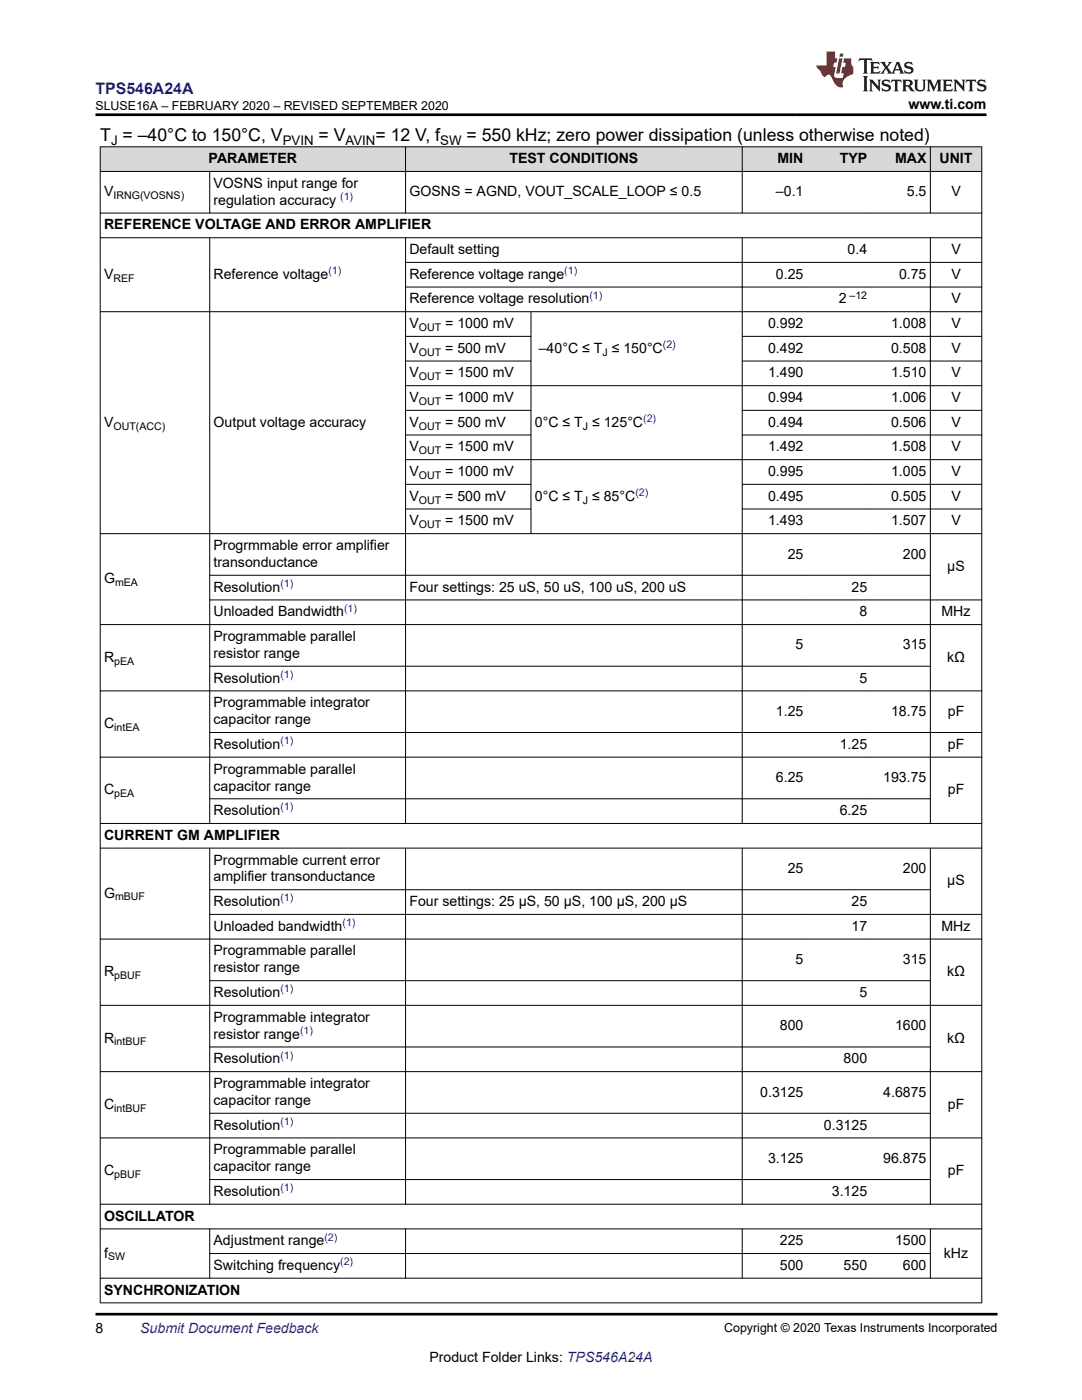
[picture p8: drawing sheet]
<svg xmlns="http://www.w3.org/2000/svg" width="216mm" height="279mm" viewBox="0 0 216 279" stroke-linecap="round" stroke-linejoin="round" font-family="sans-serif">
<defs><g id="words">
<g font-size="3.5">
<text x="20" y="28.1">T = –40°C to 150°C, V</text>
<text x="63.6" y="28.1">= V</text>
<text x="74.9" y="28.1">= 12 V, f</text>
<text x="93.1" y="28.1">= 550 kHz; zero power dissipation (unless otherwise noted)</text>
</g>
<text font-size="3.2" fill="#00f" x="19.1" y="18.7">TPS546A24A</text>
<g font-size="2.8">
<text x="181.3" y="21.8">www.ti.com</text>
<text x="41.6" y="32.6">PARAMETER</text>
<text x="101.7" y="32.6">TEST CONDITIONS</text>
<text x="155.1" y="32.6">MIN</text>
<text x="167.6" y="32.6">TYP</text>
<text x="178.6" y="32.6">MAX</text>
<text x="187.5" y="32.6">UNIT</text>
<text x="20.8" y="39.2">V</text>
<text x="42.6" y="37.5">VOSNS input range for</text>
<text x="42.6" y="40.9">regulation accuracy</text>
<text x="81.7" y="39.2">GOSNS = AGND, VOUT_SCALE_LOOP ≤ 0.5</text>
<text x="154.8" y="39.2">–0.1</text>
<text x="181" y="39.2">5.5</text>
<text x="189.8" y="39.2">V</text>
<text x="20.8" y="45.8">REFERENCE VOLTAGE AND ERROR AMPLIFIER</text>
<text x="81.7" y="50.7">Default setting</text>
<text x="169.1" y="50.7">0.4</text>
<text x="189.8" y="50.7">V</text>
<text x="20.8" y="55.6">V</text>
<text x="42.6" y="55.6">Reference voltage</text>
<text x="81.7" y="55.6">Reference voltage range</text>
<text x="154.8" y="55.6">0.25</text>
<text x="179.4" y="55.6">0.75</text>
<text x="189.8" y="55.6">V</text>
<text x="81.7" y="60.6">Reference voltage resolution</text>
<text x="81.7" y="65.5">V</text>
<text x="88.8" y="65.5">= 1000 mV</text>
<text x="153.3" y="65.5">0.992</text>
<text x="167.4" y="60.6">2</text>
<text x="177.8" y="65.5">1.008</text>
<text x="189.8" y="60.6">V</text>
<text x="189.8" y="65.5">V</text>
<text x="81.7" y="70.4">V</text>
<text x="88.8" y="70.4">= 500 mV</text>
<text x="107.5" y="70.4">–40°C ≤ T ≤ 150°C</text>
<text x="153.3" y="70.4">0.492</text>
<text x="177.8" y="70.4">0.508</text>
<text x="189.8" y="70.4">V</text>
<text x="81.7" y="75.3">V</text>
<text x="88.8" y="75.3">= 1500 mV</text>
<text x="153.3" y="75.3">1.490</text>
<text x="177.8" y="75.3">1.510</text>
<text x="189.8" y="75.3">V</text>
<text x="81.7" y="80.2">V</text>
<text x="88.8" y="80.2">= 1000 mV</text>
<text x="153.3" y="80.2">0.994</text>
<text x="177.8" y="80.2">1.006</text>
<text x="189.8" y="80.2">V</text>
<text x="20.8" y="85.2">V</text>
<text x="42.6" y="85.2">Output voltage accuracy</text>
<text x="81.7" y="85.2">V</text>
<text x="88.8" y="85.2">= 500 mV</text>
<text x="106.7" y="85.2">0°C ≤ T ≤ 125°C</text>
<text x="153.3" y="85.2">0.494</text>
<text x="177.8" y="85.2">0.506</text>
<text x="189.8" y="85.2">V</text>
<text x="81.7" y="90.1">V</text>
<text x="81.7" y="95">V</text>
<text x="88.8" y="90.1">= 1500 mV</text>
<text x="88.8" y="95">= 1000 mV</text>
<text x="153.3" y="90.1">1.492</text>
<text x="153.3" y="95">0.995</text>
<text x="177.8" y="95">1.005</text>
<text x="177.8" y="90.1">1.508</text>
<text x="189.8" y="90.1">V</text>
<text x="189.8" y="95">V</text>
<text x="81.7" y="99.9">V</text>
<text x="88.8" y="99.9">= 500 mV</text>
<text x="106.7" y="99.9">0°C ≤ T ≤ 85°C</text>
<text x="153.3" y="99.9">0.495</text>
<text x="177.8" y="99.9">0.505</text>
<text x="189.8" y="99.9">V</text>
<text x="81.7" y="104.9">V</text>
<text x="88.8" y="104.9">= 1500 mV</text>
<text x="153.3" y="104.9">1.493</text>
<text x="177.8" y="104.9">1.507</text>
<text x="189.8" y="104.9">V</text>
<text x="42.6" y="109.8">Progrmmable error amplifier</text>
<text x="42.6" y="113.2">transonductance</text>
<text x="157.2" y="111.5">25</text>
<text x="180.2" y="111.5">200</text>
<text x="189" y="113.9">µS</text>
<text x="20.8" y="116.4">G</text>
<text x="42.6" y="118.1">Resolution</text>
<text x="81.7" y="118.1">Four settings: 25 uS, 50 uS, 100 uS, 200 uS</text>
<text x="169.9" y="118.1">25</text>
<text x="42.6" y="123">Unloaded Bandwidth</text>
<text x="171.5" y="123">8</text>
<text x="187.9" y="123">MHz</text>
<text x="42.6" y="127.9">Programmable parallel</text>
<text x="42.6" y="131.3">resistor range</text>
<text x="158.8" y="129.6">5</text>
<text x="180.2" y="129.6">315</text>
<text x="20.8" y="132.1">R</text>
<text x="42.6" y="136.2">Resolution</text>
<text x="171.5" y="136.2">5</text>
<text x="189" y="132.1">kΩ</text>
<text x="42.6" y="141.2">Programmable integrator</text>
<text x="154.8" y="142.8">1.25</text>
<text x="177.8" y="142.8">18.75</text>
<text x="189.1" y="142.8">pF</text>
<text x="20.8" y="145.3">C</text>
<text x="42.6" y="149.5">Resolution</text>
<text x="42.6" y="144.5">capacitor range</text>
<text x="167.5" y="149.5">1.25</text>
<text x="189.1" y="149.5">pF</text>
<text x="42.6" y="154.4">Programmable parallel</text>
<text x="20.8" y="158.5">C</text>
<text x="42.6" y="157.8">capacitor range</text>
<text x="154.8" y="156.1">6.25</text>
<text x="176.2" y="156.1">193.75</text>
<text x="189.1" y="158.5">pF</text>
<text x="20.8" y="167.6">CURRENT GM AMPLIFIER</text>
<text x="42.6" y="162.7">Resolution</text>
<text x="167.5" y="162.7">6.25</text>
<text x="42.6" y="172.5">Progrmmable current error</text>
<text x="20.8" y="179.1">G</text>
<text x="42.6" y="175.9">amplifier transonductance</text>
<text x="157.2" y="174.2">25</text>
<text x="180.2" y="174.2">200</text>
<text x="189" y="176.7">µS</text>
<text x="42.6" y="180.8">Resolution</text>
<text x="42.6" y="185.8">Unloaded bandwidth</text>
<text x="81.7" y="180.8">Four settings: 25 µS, 50 µS, 100 µS, 200 µS</text>
<text x="169.9" y="180.8">25</text>
<text x="169.9" y="185.8">17</text>
<text x="187.9" y="185.8">MHz</text>
<text x="42.6" y="190.7">Programmable parallel</text>
<text x="20.8" y="194.8">R</text>
<text x="42.6" y="194.1">resistor range</text>
<text x="158.8" y="192.4">5</text>
<text x="180.2" y="192.4">315</text>
<text x="189" y="194.8">kΩ</text>
<text x="42.6" y="203.9">Programmable integrator</text>
<text x="42.6" y="199">Resolution</text>
<text x="171.5" y="199">5</text>
<text x="20.8" y="208.1">R</text>
<text x="42.6" y="207.3">resistor range</text>
<text x="155.6" y="205.6">800</text>
<text x="178.6" y="205.6">1600</text>
<text x="189" y="208.1">kΩ</text>
<text x="42.6" y="212.2">Resolution</text>
<text x="168.3" y="212.2">800</text>
<text x="20.8" y="221.3">C</text>
<text x="42.6" y="217.1">Programmable integrator</text>
<text x="42.6" y="220.5">capacitor range</text>
<text x="151.7" y="218.8">0.3125</text>
<text x="176.2" y="218.8">4.6875</text>
<text x="189.1" y="221.3">pF</text>
<text x="42.6" y="225.4">Resolution</text>
<text x="164.4" y="225.4">0.3125</text>
<text x="42.6" y="230.4">Programmable parallel</text>
<text x="42.6" y="233.8">capacitor range</text>
<text x="153.3" y="232.1">3.125</text>
<text x="176.2" y="232.1">96.875</text>
<text x="20.8" y="234.5">C</text>
<text x="42.6" y="238.7">Resolution</text>
<text x="166" y="238.7">3.125</text>
<text x="189.1" y="234.5">pF</text>
<text x="20.8" y="243.6">OSCILLATOR</text>
<text x="20.8" y="251">f</text>
<text x="42.6" y="248.5">Adjustment range</text>
<text x="155.6" y="248.5">225</text>
<text x="178.6" y="248.5">1500</text>
<text x="188.3" y="251">kHz</text>
<text x="42.6" y="253.4">Switching frequency</text>
<text x="155.6" y="253.4">500</text>
<text x="168.3" y="253.4">550</text>
<text x="180.2" y="253.4">600</text>
<text x="20.8" y="258.4">SYNCHRONIZATION</text>
<text x="19" y="266.1">8</text>
<text x="85.7" y="271.7">Product Folder Links: TPS546A24A</text>
</g>
<text font-size="2.8" fill="#00f" x="28" y="266.1">Submit Document Feedback</text>
<g font-size="2.6">
<text x="22.2" y="28.8">J</text>
<text x="56.4" y="28.8">PVIN</text>
<text x="69" y="28.8">AVIN</text>
<text x="87.8" y="28.8">SW</text>
</g>
<g font-size="2.5">
<text x="19" y="21.9">SLUSE16A – FEBRUARY 2020 – REVISED SEPTEMBER 2020</text>
<text x="144.5" y="265.8">Copyright © 2020 Texas Instruments Incorporated</text>
</g>
<g font-size="2.1">
<text x="22.7" y="39.7">IRNG(VOSNS)</text>
<text x="22.6" y="56.2">REF</text>
<text x="169.5" y="59.6">–12</text>
<text x="83.6" y="71">OUT</text>
<text x="83.6" y="66">OUT</text>
<text x="120.2" y="71">J</text>
<text x="83.6" y="75.9">OUT</text>
<text x="83.6" y="80.8">OUT</text>
<text x="22.7" y="85.7">OUT(ACC)</text>
<text x="83.6" y="85.7">OUT</text>
<text x="116.3" y="85.7">J</text>
<text x="83.6" y="95.6">OUT</text>
<text x="83.6" y="90.7">OUT</text>
<text x="83.6" y="100.5">OUT</text>
<text x="116.3" y="100.5">J</text>
<text x="83.6" y="105.4">OUT</text>
<text x="23" y="117">mEA</text>
<text x="22.8" y="132.6">pEA</text>
<text x="22.8" y="145.9">intEA</text>
<text x="22.8" y="159.1">pEA</text>
<text x="23" y="179.7">mBUF</text>
<text x="22.8" y="195.4">pBUF</text>
<text x="22.8" y="208.6">intBUF</text>
<text x="22.8" y="221.9">intBUF</text>
<text x="22.8" y="235.1">pBUF</text>
<text x="21.6" y="251.5">SW</text>
</g>
<g font-size="2.1" fill="#00f">
<text x="67.9" y="39.9">(1)</text>
<text x="65.5" y="54.7">(1)</text>
<text x="112.6" y="54.7">(1)</text>
<text x="117.6" y="59.6">(1)</text>
<text x="132.3" y="69.5">(2)</text>
<text x="128.3" y="84.2">(2)</text>
<text x="126.8" y="99">(2)</text>
<text x="55.9" y="117.1">(1)</text>
<text x="68.7" y="122.1">(1)</text>
<text x="55.9" y="135.3">(1)</text>
<text x="55.9" y="148.5">(1)</text>
<text x="55.9" y="161.8">(1)</text>
<text x="55.9" y="179.9">(1)</text>
<text x="68.3" y="184.8">(1)</text>
<text x="55.9" y="198.1">(1)</text>
<text x="59.9" y="206.4">(1)</text>
<text x="55.9" y="211.3">(1)</text>
<text x="55.9" y="224.5">(1)</text>
<text x="55.9" y="237.7">(1)</text>
<text x="64.7" y="247.6">(2)</text>
<text x="67.9" y="252.5">(2)</text>
</g>
</g></defs>
<g fill="#d8d8d8">
<path d="M20 29.3h175.9v4.9h-175.9z" fill-rule="evenodd"/>
<path d="M20.1 29.4h60.8v4.8h-60.8z" fill-rule="evenodd"/>
<path d="M81 29.4h67v4.8h-67z" fill-rule="evenodd"/>
<path d="M148.2 29.4h12.8v4.8h-12.8z" fill-rule="evenodd"/>
<path d="M161 29.4h12.7v4.8h-12.7z" fill-rule="evenodd"/>
<path d="M173.7 29.4h11.9v4.8h-11.9z" fill-rule="evenodd"/>
<path d="M185.7 29.4h10.1v4.8h-10.1z" fill-rule="evenodd"/>
</g>
<g fill="none" stroke="#000" stroke-width=".2">
<path d="M19.9 29.3h176.1M19.9 34.2h176.1M20 29.2v230.9M41.8 34.2v8.4M80.9 29.2v13.4M148.1 29.2v13.4M185.6 29.2v13.4M195.9 29.2v230.9M19.9 42.5h176.1M19.9 47.4h176.1M41.8 47.4v117M80.9 52.4h115.1"/>
<path d="M80.9 57.3h115.1M80.9 47.4v117M148.1 47.4v117M185.6 47.4v117M19.9 62.2h176.1M80.9 67.1h25.1M80.9 77h115.1M80.9 72.1h25.1M105.9 62.1v44.5M148 67.1h48M148 72.1h48M80.9 81.9h25.1"/>
<path d="M80.9 91.7h115.1M80.9 86.8h25.1M80.9 96.7h25.1M148 81.9h48M148 86.8h48M148 96.7h48M41.8 114.8h143.9M80.9 101.6h25.1M148 101.6h48M196 106.5h-176.1M196 119.7h-154.2M19.9 124.7h176.1"/>
<path d="M19.9 137.9h176.1M41.8 133h143.9M41.8 146.2h154.2M41.8 159.4h143.9M196 151.1h-176.1M19.9 164.3h176.1M19.9 169.3h176.1M41.8 177.6h143.9M41.8 169.2v71.2M80.9 169.2v71.2M148.1 169.2v71.2M185.6 169.2v71.2"/>
<path d="M41.8 182.5h154.2M41.8 195.7h143.9M196 187.4h-176.1M19.9 200.6h176.1M19.9 213.9h176.1M41.8 208.9h143.9M19.9 227.1h176.1M41.8 222.2h143.9M41.8 235.4h143.9M19.9 240.3h176.1M19.9 245.2h176.1M19.9 255.1h176.1"/>
<path d="M41.8 250.2h143.9M41.8 245.2v10M80.9 245.2v10M148.1 245.2v10M185.6 245.2v10M19.9 260h176.1"/>
</g>
<path d="M171.5 11.6l-.2 .6 .5-.2h.6v.1v2.2l-.2 .4h1l-.2-.4v-2.2v-.1h.5l.6 .2-.2-.6zM173.6 12.4l.2 .3v1.6l-.2 .4h1.9l.1-.6a1.08 1.08 0 0 1-1.3 .2v-.7h.6l.4 .2v-.7l-.4 .2h-.6v-.5l.2-.2a1 1 0 0 1 1 .3l-.1-.5zM175.7 12.4l.9 1.1-1 1.2h.9l-.2-.2 .5-.8 .4 .8-.2 .2h1.6l-.2-.2 .2-.5h.9l.1 .5-.1 .2h.9l-.2-.4-.8-1.9h-.5l-.9 2.1-.9-1.1 .9-1h-.8l.2 .2-.4 .6-.4-.6 .2-.2zM179 12.8l.4 1h-.7zM180.7 12.5a.65 .65 0 0 0-.2 .7 .65 .65 0 0 0 .6 .5l.6 .1 .1 .3a.79 .79 0 0 1-.7 .4 .79 .79 0 0 1-.7-.5l.1 .7 .2-.1a.93 .93 0 0 0 1.1 0 .93 .93 0 0 0 .4-.9 1.46 1.46 0 0 0-1.2-.6l-.1-.3a1.09 1.09 0 0 1 1.2 .2l-.2-.6-.1 .1-.5-.2zM172.2 15.2l.2 .4v2.2l-.2 .4h1l-.2-.4v-2.2l.2-.4zM173.4 15.9l.2 .4v1.5l-.2 .4h.8l-.3-.4 .1-1.3 1.6 1.8v-2l.2-.4h-.7l.1 .2 .1 1.1-1.2-1.3zM176.2 16a.65 .65 0 0 0-.2 .8 .65 .65 0 0 0 .6 .4l.6 .2 .1 .2a.79 .79 0 0 1-.7 .4 .79 .79 0 0 1-.7-.5l.1 .7 .2-.1a.93 .93 0 0 0 1.1 .1 .93 .93 0 0 0 .4-1 1.46 1.46 0 0 0-1.2-.5l-.1-.4a1.09 1.09 0 0 1 1.2 .2l-.1-.6-.2 .1-.5-.1zM177.9 15.9l-.1 .6a.63 .63 0 0 1 .8-.3v1.6l-.3 .4h1l-.2-.4v-1.6a.66 .66 0 0 1 .8 .3l-.1-.6zM180 15.9l.2 .4v1.5l-.2 .4h1l-.2-.2-.1-.7h.5l.1 .2a.79 .79 0 0 0 1.2 .6l-1-.9a.61 .61 0 0 0 .6-.6 .61 .61 0 0 0-.5-.7zM180.8 16.2h.1a.47 .47 0 0 1 .5 .1 .47 .47 0 0 1 .1 .5l-.1 .1-.7 .1zM182.3 15.9l.2 .2a2.27 2.27 0 0 0 .4 2 1.04 1.04 0 0 0 1.7-.7v-1.3l.2-.2h-.8l.2 .4v1.1a.6 .6 0 0 1-.6 .6 .6 .6 0 0 1-.6-.6v-1.1l.3-.4zM184.9 15.9l.2 .4v1.5l-.2 .4h.8l-.3-.4v-1.4l.9 1.9 .9-1.9v1.4l-.3 .4h1l-.2-.4v-1.5l.2-.4h-.8l-.7 1.5-.6-1.5zM188.1 15.9l.2 .4v1.5l-.2 .4h1.9l.1-.6a1.09 1.09 0 0 1-1.3 .2v-.7h.6l.4 .2v-.6l-.4 .2h-.6v-.6l.2-.1a1.01 1.01 0 0 1 1 .3l-.1-.6zM190.2 15.9l.3 .4v1.5l-.3 .4h.8l-.2-.4v-1.3l1.6 1.8v-2l.2-.4h-.7l.2 .2v1.1l-1.2-1.3zM192.8 15.9l-.1 .6a.63 .63 0 0 1 .8-.3v1.6l-.3 .4h1l-.2-.4v-1.6a.66 .66 0 0 1 .8 .3l-.1-.6zM195.2 16a.65 .65 0 0 0-.2 .8 .65 .65 0 0 0 .6 .4l.6 .2 .2 .2a.79 .79 0 0 1-.7 .4 .79 .79 0 0 1-.7-.5l.1 .7 .2-.1a.93 .93 0 0 0 1 .1 .93 .93 0 0 0 .5-1 1.46 1.46 0 0 0-1.3-.5v-.4a1.09 1.09 0 0 1 1.2 .2l-.2-.6-.2 .1-.5-.1z" fill="#231f20"/>
<path d="M164.9 10.3v2.7h-2l.1 .4 .8 1a.95 .95 0 0 0 1 .9 .59 .59 0 0 1 .5-.4 .59 .59 0 0 1 .5 .3l.4 .8a1.59 1.59 0 0 0 2.1 1.4 1.61 1.61 0 0 1 1-2.3l1-.3-.1-1.5a1.59 1.59 0 0 1-.3-1.7h-1.5l-.2 .9h.6l-.2 .9h-.5l-.2 .9v.3l.4 .1-.1 .9h-.7a.73 .73 0 0 1-1-.7l.3-1.5h-.5l.1-.9h.5l.2-.9h-.5v-1.3zM167.4 11.6l-.6 3.1h.7l.6-3.1zM167.6 10.7l-.1 .6h.7l.1-.6z" fill="#ed1c24"/>
<path d="M19 22.9h177.8M19 262.3h180" fill="none" stroke="#000" stroke-width=".53"/>
<use href="#words"/>
</svg>
